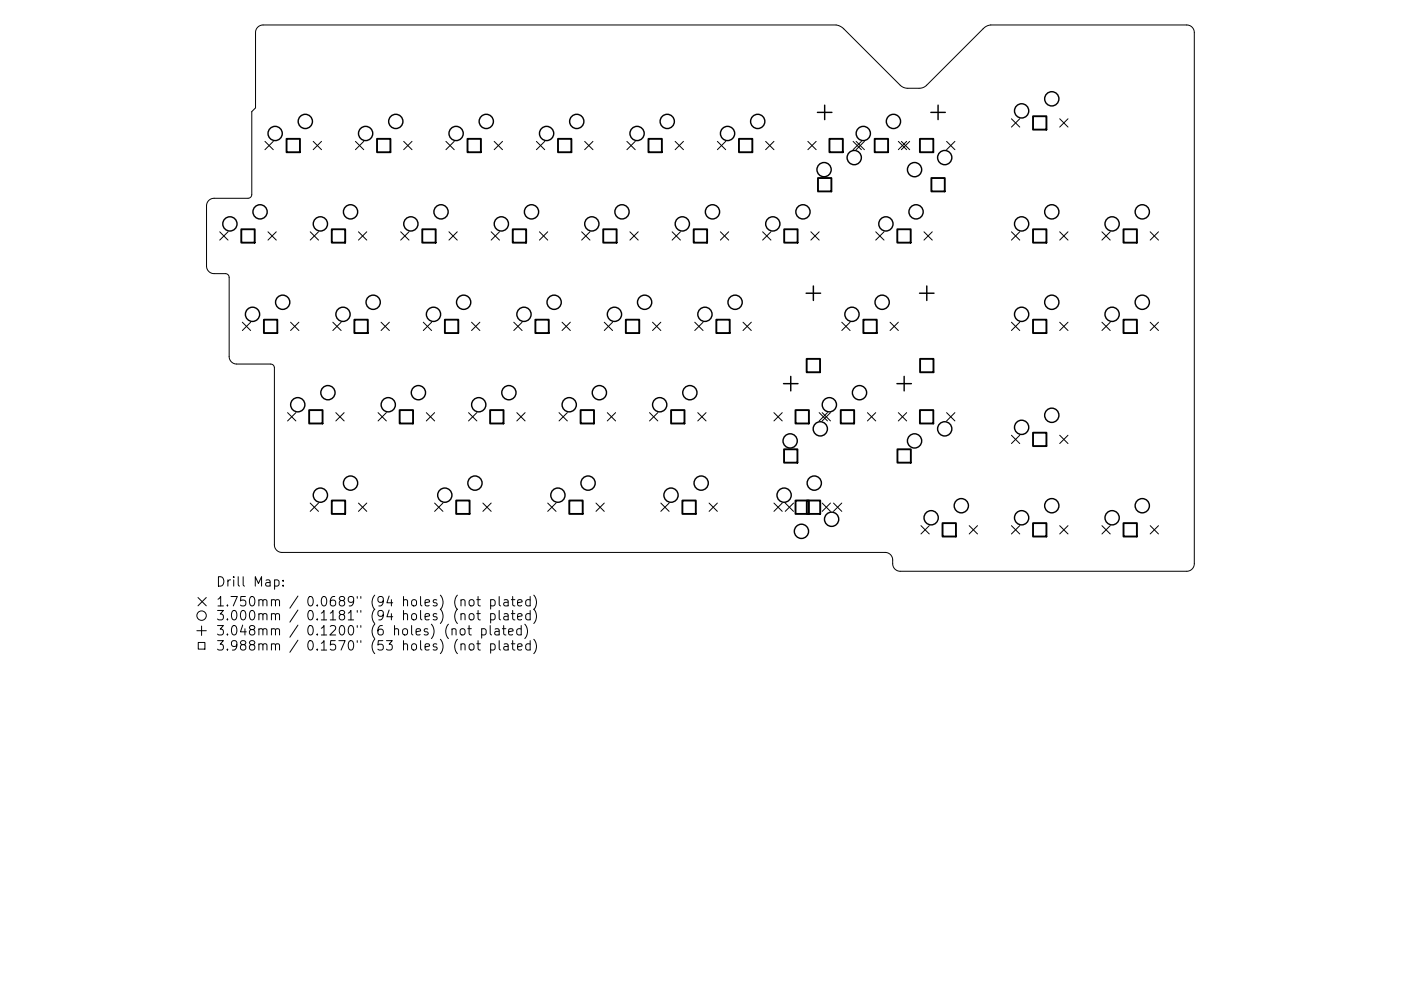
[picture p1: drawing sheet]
<svg xmlns="http://www.w3.org/2000/svg" width="297mm" height="210mm" viewBox="0 0 297 210" stroke-linecap="round" stroke-linejoin="round" font-family="sans-serif">
<defs><g id="words">
<g font-size="2.8">
<text x="45.7" y="124.5">Drill Map:</text>
<text x="45.7" y="128.7">1.750mm / 0.0689&quot; (94 holes) (not plated)</text>
<text x="45.7" y="131.6">3.000mm / 0.1181&quot; (94 holes) (not plated)</text>
<text x="45.7" y="134.8">3.048mm / 0.1200&quot; (6 holes) (not plated)</text>
<text x="45.7" y="138">3.988mm / 0.1570&quot; (53 holes) (not plated)</text>
</g>
</g></defs>
<g fill="none" stroke="#000" stroke-width=".21">
<path d="M54.6 5.8l.5-.4 .7-.1h121.5l.8 .2 .8 .6 12.1 12.1 1.1 .5h2.8l.7-.1 .8-.5 12.1-12.1 1.1-.6 42-.1a1.6 1.6 0 0 1 1.6 1.6v112.7a1.6 1.6 0 0 1-1.6 1.6h-60.7a1.6 1.6 0 0 1-1.6-1.6v-.8a1.6 1.6 0 0 0-1.6-1.6h-127.9a1.6 1.6 0 0 1-1.6-1.6v-37.6a.8 .8 0 0 0-.8-.8h-7.2a1.6 1.6 0 0 1-1.6-1.6v-16.7a.8 .8 0 0 0-.8-.8h-2.4a1.6 1.6 0 0 1-1.6-1.6v-12.8a1.6 1.6 0 0 1 1.6-1.6h7.2a.8 .8 0 0 0 .8-.8v-17.6l.8-.8v-16l.1-.7zM56.2 30l1.7 1.8M57.9 30l-1.7 1.8M66.4 30l1.8 1.8M68.2 30l-1.8 1.8M75.4 30l1.7 1.8M77.1 30l-1.7 1.8M85.6 30l1.8 1.8M87.4 30l-1.8 1.8M94.5 30l1.8 1.8M96.3 30l-1.8 1.8M104.8 30l1.7 1.8"/>
<path d="M106.5 30l-1.7 1.8M113.7 30l1.8 1.8M115.5 30l-1.8 1.8M124 30l1.7 1.8M125.7 30l-1.7 1.8M132.9 30l1.8 1.8M134.7 30l-1.8 1.8M143.1 30l1.8 1.8M144.9 30l-1.8 1.8M152.1 30l1.8 1.8M153.9 30l-1.8 1.8M162.3 30l1.8 1.8"/>
<path d="M164.1 30l-1.8 1.8M171.3 30l1.7 1.8M173 30l-1.7 1.8M180.9 30l1.7 1.8M181.5 30l1.8 1.8M182.6 30l-1.7 1.8M183.3 30l-1.8 1.8M190.5 30l1.7 1.8M191.1 30l1.8 1.8M192.2 30l-1.7 1.8M192.9 30l-1.8 1.8M200.7 30l1.8 1.8"/>
<path d="M202.5 30l-1.8 1.8M214.4 25.2l1.8 1.8M216.2 25.2l-1.8 1.8M224.7 25.2l1.7 1.8M226.4 25.2l-1.7 1.8M46.6 49.2l1.7 1.7M48.3 49.2l-1.7 1.7M56.8 49.2l1.8 1.7M58.6 49.2l-1.8 1.7M65.8 49.2l1.7 1.7M67.5 49.2l-1.7 1.7M76 49.2l1.8 1.7"/>
<path d="M77.8 49.2l-1.8 1.7M85 49.2l1.7 1.7M86.7 49.2l-1.7 1.7M95.2 49.2l1.7 1.7M96.9 49.2l-1.7 1.7M104.1 49.2l1.8 1.7M105.9 49.2l-1.8 1.7M114.4 49.2l1.7 1.7M116.1 49.2l-1.7 1.7M123.3 49.2l1.8 1.7M125.1 49.2l-1.8 1.7M133.6 49.2l1.7 1.7"/>
<path d="M135.3 49.2l-1.7 1.7M142.5 49.2l1.8 1.7M144.3 49.2l-1.8 1.7M152.7 49.2l1.8 1.7M154.5 49.2l-1.8 1.7M161.7 49.2l1.8 1.7M163.5 49.2l-1.8 1.7M171.9 49.2l1.8 1.7M173.7 49.2l-1.8 1.7M185.7 49.2l1.7 1.7M187.4 49.2l-1.7 1.7M195.9 49.2l1.8 1.7"/>
<path d="M197.7 49.2l-1.8 1.7M214.4 49.2l1.8 1.7M216.2 49.2l-1.8 1.7M224.7 49.2l1.7 1.7M226.4 49.2l-1.7 1.7M233.6 49.2l1.8 1.7M235.4 49.2l-1.8 1.7M243.9 49.2l1.7 1.7M245.6 49.2l-1.7 1.7M51.4 68.4l1.7 1.7M53.1 68.4l-1.7 1.7M61.6 68.4l1.8 1.7"/>
<path d="M63.4 68.4l-1.8 1.7M70.6 68.4l1.7 1.7M72.3 68.4l-1.7 1.7M80.8 68.4l1.8 1.7M82.6 68.4l-1.8 1.7M89.7 68.4l1.8 1.7M91.5 68.4l-1.8 1.7M100 68.4l1.7 1.7M101.7 68.4l-1.7 1.7M108.9 68.4l1.8 1.7M110.7 68.4l-1.8 1.7M119.2 68.4l1.7 1.7"/>
<path d="M120.9 68.4l-1.7 1.7M128.1 68.4l1.8 1.7M129.9 68.4l-1.8 1.7M138.3 68.4l1.8 1.7M140.1 68.4l-1.8 1.7M147.3 68.4l1.8 1.7M149.1 68.4l-1.8 1.7M157.5 68.4l1.8 1.7M159.3 68.4l-1.8 1.7M178.5 68.4l1.7 1.7M180.2 68.4l-1.7 1.7M188.7 68.4l1.8 1.7"/>
<path d="M190.5 68.4l-1.8 1.7M214.4 68.4l1.8 1.7M216.2 68.4l-1.8 1.7M224.7 68.4l1.7 1.7M226.4 68.4l-1.7 1.7M233.6 68.4l1.8 1.7M235.4 68.4l-1.8 1.7M243.9 68.4l1.7 1.7M245.6 68.4l-1.7 1.7M61 87.5l1.7 1.8M62.7 87.5l-1.7 1.8M71.2 87.5l1.8 1.8"/>
<path d="M73 87.5l-1.8 1.8M80.2 87.5l1.7 1.8M81.9 87.5l-1.7 1.8M90.4 87.5l1.7 1.8M92.1 87.5l-1.7 1.8M99.3 87.5l1.8 1.8M101.1 87.5l-1.8 1.8M109.6 87.5l1.7 1.8M111.3 87.5l-1.7 1.8M118.5 87.5l1.8 1.8M120.3 87.5l-1.8 1.8M128.8 87.5l1.7 1.8"/>
<path d="M130.5 87.5l-1.7 1.8M137.7 87.5l1.8 1.8M139.5 87.5l-1.8 1.8M147.9 87.5l1.8 1.8M149.7 87.5l-1.8 1.8M164.1 87.5l1.7 1.8M165.8 87.5l-1.7 1.8M173.7 87.5l1.7 1.8M174.3 87.5l1.8 1.8M175.4 87.5l-1.7 1.8M176.1 87.5l-1.8 1.8M183.9 87.5l1.8 1.8"/>
<path d="M185.7 87.5l-1.8 1.8M190.5 87.5l1.7 1.8M192.2 87.5l-1.7 1.8M200.7 87.5l1.8 1.8M202.5 87.5l-1.8 1.8M214.4 92.3l1.8 1.8M216.2 92.3l-1.8 1.8M224.7 92.3l1.7 1.8M226.4 92.3l-1.7 1.8M65.8 106.7l1.7 1.8M67.5 106.7l-1.7 1.8M76 106.7l1.8 1.8"/>
<path d="M77.8 106.7l-1.8 1.8M92.1 106.7l1.8 1.8M93.9 106.7l-1.8 1.8M102.4 106.7l1.7 1.8M104.1 106.7l-1.7 1.8M116.1 106.7l1.8 1.8M117.9 106.7l-1.8 1.8M126.4 106.7l1.7 1.8M128.1 106.7l-1.7 1.8M140.1 106.7l1.8 1.8M141.9 106.7l-1.8 1.8M150.3 106.7l1.8 1.8"/>
<path d="M152.1 106.7l-1.8 1.8M164.1 106.7l1.7 1.8M165.8 106.7l-1.7 1.8M166.5 106.7l1.7 1.8M168.2 106.7l-1.7 1.8M174.3 106.7l1.8 1.8M176.1 106.7l-1.8 1.8M176.7 106.7l1.8 1.8M178.5 106.7l-1.8 1.8M195.3 111.5l1.7 1.8M197 111.5l-1.7 1.8M205.5 111.5l1.8 1.8"/>
<path d="M207.3 111.5l-1.8 1.8M214.4 111.5l1.8 1.8M216.2 111.5l-1.8 1.8M224.7 111.5l1.7 1.8M226.4 111.5l-1.7 1.8M233.6 111.5l1.8 1.8M235.4 111.5l-1.8 1.8M243.9 111.5l1.7 1.8M245.6 111.5l-1.7 1.8M41.7 133.8h2M42 126.8l1.7 1.7M42 136.3h1.4v1.4h-1.4z"/>
<path d="M42.7 132.8v2M43.7 126.8l-1.7 1.7M58.2 123.1l.6-.1 .4 .4v.6l-.2 .3h-.8M60 124.2v.2M60 123.1v.2M95.8 133.6a.5 .5 0 0 1 .9 .1v1M97.7 127.4l.3-.2 .5 .1 .1 1.3M97.7 130.4a.5 .5 0 0 1 .9 .1v1M97.7 133.5a.54 .54 0 0 1 .9 .3v.5a.54 .54 0 0 1-.5 .4 .54 .54 0 0 1-.5-.4v-.5zM97.7 136.8a.5 .5 0 0 1 .9 .1v1M99.2 133.4h.7M99.5 132.7v1.7l.1 .2 .3 .1"/>
<path d="M99.6 127.4l.2-.2a.54 .54 0 0 1 .7 .4v.6a.54 .54 0 0 1-.5 .4 .54 .54 0 0 1-.5-.4zM99.6 130.4a.54 .54 0 0 1 .5-.2 .54 .54 0 0 1 .4 .4v.5a.54 .54 0 0 1-.5 .4 .54 .54 0 0 1-.5-.4zM99.6 136.8a.54 .54 0 0 1 .5-.2 .54 .54 0 0 1 .4 .4l-.1 .7a.54 .54 0 0 1-.5 .2 .54 .54 0 0 1-.4-.4zM101.1 127.2h.7M101.1 130.2h.7M101.1 136.6h.7M101.4 126.6v1.7l.1 .2 .3 .1M101.4 129.5v1.7l.1 .2 .3 .1M101.4 135.9v1.7l.1 .2 .3 .1M102.1 133.5l.6-.1 .4 .4v.5l-.2 .3h-.8M102.1 133.4v2M103.9 132.7v1.7l.3 .3"/>
<path d="M104 127.3l.6-.1 .4 .4v.6l-.2 .3h-.8M104 130.3l.6-.1 .4 .4v.5l-.2 .3h-.8M104 136.7l.6-.1 .4 .4v.5l-.2 .3h-.8M104 127.2v2M104 130.2v2M104 136.6v2M105 133.5h.7l.1 1.2M105.8 126.6v1.7l.3 .3M105.8 129.5v1.7l.3 .3M105.8 133.9l-.6 .1a.39 .39 0 0 0-.3 .3 .39 .39 0 0 0 .3 .4l.6-.1M105.8 135.9v1.7l.3 .3M106.5 133.4h.8"/>
<path d="M106.8 132.7v1.7l.1 .2 .4 .1M106.9 127.3h.7l.1 1.3M106.9 130.3h.7l.1 1.2M106.9 136.7h.7l.1 1.2M107.7 127.7l-.6 .1a.39 .39 0 0 0-.3 .4 .39 .39 0 0 0 .3 .4l.6-.1M107.7 130.7l-.6 .1a.39 .39 0 0 0-.3 .3 .39 .39 0 0 0 .3 .4l.6-.1M107.7 137.1l-.6 .1a.39 .39 0 0 0-.3 .3 .39 .39 0 0 0 .3 .4l.6-.1M107.8 134.1l1-.2-.1-.4-.6-.1-.3 .3 .1 .9h.8M108.4 127.2h.8M108.4 130.2h.8M108.4 136.6h.8M108.7 126.6v1.7l.1 .2 .4 .1"/>
<path d="M108.7 129.5v1.7l.1 .2 .4 .1M108.7 135.9v1.7l.1 .2 .4 .1M109.7 127.9l1-.2-.1-.4-.6-.1-.3 .3 .1 1h.8M109.7 130.9l1-.2-.1-.4-.6-.1-.3 .3 .1 .9h.8M109.7 137.3l1-.2-.1-.4-.6-.1-.3 .3 .1 .9h.8M110.5 133.5l-.6-.1-.3 .4v.5l.1 .3h.8M110.5 132.7v2M111.3 132.4a2.29 2.29 0 0 1 0 3.1M112.4 127.3l-.6-.1-.3 .4v.6l.1 .3h.8M112.4 130.3l-.6-.1-.3 .4v.5l.1 .3h.8M112.4 136.7l-.6-.1-.3 .4v.5l.1 .3h.8M112.4 126.6v2"/>
<path d="M112.4 129.5v2M112.4 135.9v2M113.2 126.3a2.29 2.29 0 0 1 0 3M113.2 129.2a2.29 2.29 0 0 1 0 3.1M113.2 135.6a2.29 2.29 0 0 1 0 3.1"/>
<circle cx="42.7" cy="130.6" r="1"/>
</g>
<g fill="none" stroke="#000" stroke-width=".3">
<circle cx="58.3" cy="28.3" r="1.51"/>
<circle cx="64.7" cy="25.8" r="1.51"/>
<circle cx="77.5" cy="28.3" r="1.51"/>
<circle cx="83.9" cy="25.8" r="1.51"/>
<circle cx="96.7" cy="28.3" r="1.51"/>
<circle cx="103.1" cy="25.8" r="1.51"/>
<circle cx="115.9" cy="28.3" r="1.51"/>
<circle cx="122.3" cy="25.8" r="1.51"/>
<circle cx="135.1" cy="28.3" r="1.51"/>
<circle cx="141.5" cy="25.8" r="1.51"/>
<circle cx="154.3" cy="28.3" r="1.51"/>
<circle cx="160.7" cy="25.8" r="1.51"/>
<circle cx="174.7" cy="36" r="1.51"/>
<circle cx="181.1" cy="33.4" r="1.51"/>
<circle cx="183" cy="28.3" r="1.51"/>
<circle cx="189.4" cy="25.8" r="1.51"/>
<circle cx="193.9" cy="36" r="1.51"/>
<circle cx="200.3" cy="33.4" r="1.51"/>
<circle cx="216.6" cy="23.5" r="1.51"/>
<circle cx="223" cy="21" r="1.51"/>
<circle cx="48.7" cy="47.5" r="1.51"/>
<circle cx="55.1" cy="44.9" r="1.51"/>
<circle cx="67.9" cy="47.5" r="1.51"/>
<circle cx="74.3" cy="44.9" r="1.51"/>
<circle cx="87.1" cy="47.5" r="1.51"/>
<circle cx="93.5" cy="44.9" r="1.51"/>
<circle cx="106.3" cy="47.5" r="1.51"/>
<circle cx="112.7" cy="44.9" r="1.51"/>
<circle cx="125.5" cy="47.5" r="1.51"/>
<circle cx="131.9" cy="44.9" r="1.51"/>
<circle cx="144.7" cy="47.5" r="1.51"/>
<circle cx="151.1" cy="44.9" r="1.51"/>
<circle cx="163.8" cy="47.5" r="1.51"/>
<circle cx="170.2" cy="44.9" r="1.51"/>
<circle cx="187.8" cy="47.5" r="1.51"/>
<circle cx="194.2" cy="44.9" r="1.51"/>
<circle cx="216.6" cy="47.5" r="1.51"/>
<circle cx="223" cy="44.9" r="1.51"/>
<circle cx="235.8" cy="47.5" r="1.51"/>
<circle cx="242.2" cy="44.9" r="1.51"/>
<circle cx="53.5" cy="66.7" r="1.51"/>
<circle cx="59.9" cy="64.1" r="1.51"/>
<circle cx="72.7" cy="66.7" r="1.51"/>
<circle cx="79.1" cy="64.1" r="1.51"/>
<circle cx="91.9" cy="66.7" r="1.51"/>
<circle cx="98.3" cy="64.1" r="1.51"/>
<circle cx="111.1" cy="66.7" r="1.51"/>
<circle cx="117.5" cy="64.1" r="1.51"/>
<circle cx="130.3" cy="66.7" r="1.51"/>
<circle cx="136.7" cy="64.1" r="1.51"/>
<circle cx="149.5" cy="66.7" r="1.51"/>
<circle cx="155.9" cy="64.1" r="1.51"/>
<circle cx="180.6" cy="66.7" r="1.51"/>
<circle cx="187" cy="64.1" r="1.51"/>
<circle cx="216.6" cy="66.7" r="1.51"/>
<circle cx="223" cy="64.1" r="1.51"/>
<circle cx="235.8" cy="66.7" r="1.51"/>
<circle cx="242.2" cy="64.1" r="1.51"/>
<circle cx="63.1" cy="85.9" r="1.51"/>
<circle cx="69.5" cy="83.3" r="1.51"/>
<circle cx="82.3" cy="85.9" r="1.51"/>
<circle cx="88.7" cy="83.3" r="1.51"/>
<circle cx="101.5" cy="85.9" r="1.51"/>
<circle cx="107.9" cy="83.3" r="1.51"/>
<circle cx="120.7" cy="85.9" r="1.51"/>
<circle cx="127.1" cy="83.3" r="1.51"/>
<circle cx="139.9" cy="85.9" r="1.51"/>
<circle cx="146.3" cy="83.3" r="1.51"/>
<circle cx="167.5" cy="93.5" r="1.51"/>
<circle cx="173.9" cy="91" r="1.51"/>
<circle cx="175.8" cy="85.9" r="1.51"/>
<circle cx="182.2" cy="83.3" r="1.51"/>
<circle cx="193.9" cy="93.5" r="1.51"/>
<circle cx="200.3" cy="91" r="1.51"/>
<circle cx="216.6" cy="90.7" r="1.51"/>
<circle cx="223" cy="88.1" r="1.51"/>
<circle cx="67.9" cy="105.1" r="1.51"/>
<circle cx="74.3" cy="102.5" r="1.51"/>
<circle cx="94.3" cy="105.1" r="1.51"/>
<circle cx="100.7" cy="102.5" r="1.51"/>
<circle cx="118.3" cy="105.1" r="1.51"/>
<circle cx="124.7" cy="102.5" r="1.51"/>
<circle cx="142.3" cy="105.1" r="1.51"/>
<circle cx="148.7" cy="102.5" r="1.51"/>
<circle cx="166.2" cy="105.1" r="1.51"/>
<circle cx="169.9" cy="112.7" r="1.51"/>
<circle cx="172.6" cy="102.5" r="1.51"/>
<circle cx="176.3" cy="110.2" r="1.51"/>
<circle cx="197.4" cy="109.9" r="1.51"/>
<circle cx="203.8" cy="107.3" r="1.51"/>
<circle cx="216.6" cy="109.9" r="1.51"/>
<circle cx="223" cy="107.3" r="1.51"/>
<circle cx="235.8" cy="109.9" r="1.51"/>
<circle cx="242.2" cy="107.3" r="1.51"/>
</g>
<path d="M173.3 23.8h3.1M174.8 22.3v3.1M197.4 23.8h3M198.9 22.3v3.1M167.7 79.9v3M170.9 62.2h3.1M172.4 60.7v3M191.7 79.9v3M195 62.2h3M196.5 60.7v3M166.1 81.4h3.1M190.2 81.4h3" fill="none" stroke="#000" stroke-width=".31"/>
<g fill="none" stroke="#000" stroke-width=".4">
<path d="M60.8 29.5h2.8v2.8h-2.8zM79.9 29.5h2.9v2.8h-2.9zM99.1 29.5h2.9v2.8h-2.9zM118.3 29.5h2.8v2.8h-2.8zM137.5 29.5h2.8v2.8h-2.8zM156.7 29.5h2.8v2.8h-2.8zM173.4 37.8h2.9v2.8h-2.9zM175.9 29.5h2.8v2.8h-2.8zM185.4 29.5h2.9v2.8h-2.9zM195 29.5h2.9v2.8h-2.9zM197.5 37.8h2.8v2.8h-2.8zM219 24.7h2.9v2.8h-2.9z"/>
<path d="M51.2 48.6h2.8v2.9h-2.8zM70.3 48.6h2.9v2.9h-2.9zM89.5 48.6h2.9v2.9h-2.9zM108.7 48.6h2.9v2.9h-2.9zM127.9 48.6h2.8v2.9h-2.8zM147.1 48.6h2.8v2.9h-2.8zM166.3 48.6h2.8v2.9h-2.8zM190.2 48.6h2.9v2.9h-2.9zM219 48.6h2.9v2.9h-2.9zM238.2 48.6h2.8v2.9h-2.8zM56 67.8h2.8v2.9h-2.8zM75.1 67.8h2.9v2.9h-2.9z"/>
<path d="M94.3 67.8h2.9v2.9h-2.9zM113.5 67.8h2.8v2.9h-2.8zM132.7 67.8h2.8v2.9h-2.8zM151.9 67.8h2.8v2.9h-2.8zM171 76.1h2.9v2.9h-2.9zM183.1 67.8h2.8v2.9h-2.8zM195.1 76.1h2.8v2.9h-2.8zM219 67.8h2.9v2.9h-2.9zM238.2 67.8h2.8v2.9h-2.8zM65.5 87h2.9v2.8h-2.9zM84.7 87h2.9v2.8h-2.9zM103.9 87h2.9v2.8h-2.9z"/>
<path d="M123.1 87h2.8v2.8h-2.8zM142.3 87h2.8v2.8h-2.8zM166.2 95.3h2.9v2.9h-2.9zM168.7 87h2.8v2.8h-2.8zM178.3 87h2.8v2.8h-2.8zM190.3 95.3h2.8v2.9h-2.8zM195 87h2.9v2.8h-2.9zM219 91.8h2.9v2.8h-2.9zM70.3 106.2h2.9v2.8h-2.9zM96.7 106.2h2.9v2.8h-2.9zM120.7 106.2h2.8v2.8h-2.8zM144.7 106.2h2.8v2.8h-2.8z"/>
<path d="M168.7 106.2h2.8v2.8h-2.8zM171.1 106.2h2.8v2.8h-2.8zM199.8 111h2.9v2.8h-2.9zM219 111h2.9v2.8h-2.9zM238.2 111h2.8v2.8h-2.8z"/>
</g>
<use href="#words"/>
</svg>
